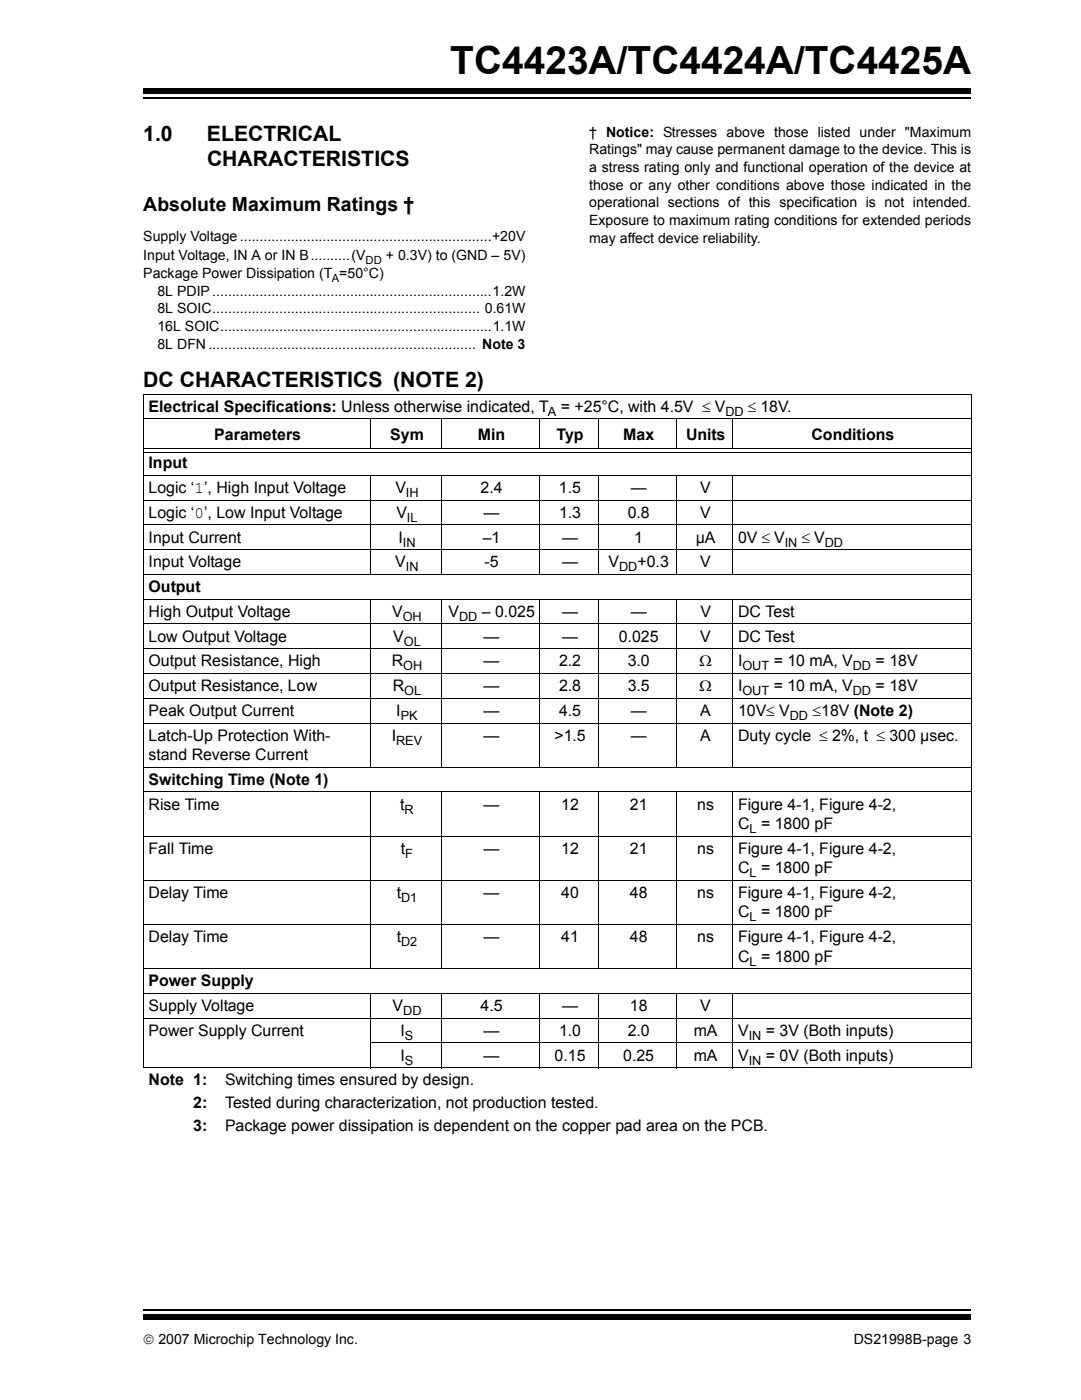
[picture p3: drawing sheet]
<svg xmlns="http://www.w3.org/2000/svg" width="216mm" height="279mm" viewBox="0 0 216 279" stroke-linecap="round" stroke-linejoin="round" font-family="sans-serif">
<defs><g id="words">
<text font-size="7.7" x="89.8" y="14.7">TC4423A/TC4424A/TC4425A</text>
<g font-size="4.2">
<text x="28.6" y="28.2">1.0</text>
<text x="41.3" y="28.2">ELECTRICAL</text>
<text x="41.3" y="33.1">CHARACTERISTICS</text>
<text x="28.6" y="77.3">DC CHARACTERISTICS (NOTE 2)</text>
</g>
<text font-size="3.9" x="28.6" y="42.1">Absolute Maximum Ratings †</text>
<g font-size="3.2">
<text x="29.6" y="82.2">Electrical Specifications: Unless otherwise indicated, T</text>
<text x="111.8" y="82.2">= +25°C, with 4.5V ≤ V</text>
<text x="149.1" y="82.2">≤ 18V.</text>
<text x="42.7" y="87.8">Parameters</text>
<text x="77.8" y="87.8">Sym</text>
<text x="95.3" y="87.8">Min</text>
<text x="111" y="87.8">Typ</text>
<text x="124.3" y="87.8">Max</text>
<text x="136.8" y="87.8">Units</text>
<text x="161.8" y="87.8">Conditions</text>
<text x="29.6" y="93.5">Input</text>
<text x="29.6" y="98.4">Logic ‘1’, High Input Voltage</text>
<text x="78.8" y="98.4">V</text>
<text x="95.8" y="98.4">2.4</text>
<text x="111.5" y="98.4">1.5</text>
<text x="125.8" y="98.4">—</text>
<text x="139.6" y="98.4">V</text>
<text x="29.6" y="103.4">Logic ‘0’, Low Input Voltage</text>
<text x="79.1" y="103.4">V</text>
<text x="96.4" y="103.4">—</text>
<text x="111.5" y="103.4">1.3</text>
<text x="125.2" y="103.4">0.8</text>
<text x="139.6" y="103.4">V</text>
<text x="29.6" y="108.3">Input Current</text>
<text x="29.6" y="113.2">Input Voltage</text>
<text x="78.8" y="113.2">V</text>
<text x="79.4" y="108.3">I</text>
<text x="96.3" y="108.3">–1</text>
<text x="96.6" y="113.2">-5</text>
<text x="112.1" y="108.3">—</text>
<text x="112.1" y="113.2">—</text>
<text x="121.3" y="113.2">V</text>
<text x="126.5" y="108.3">1</text>
<text x="127.1" y="113.2">+0.3</text>
<text x="138.7" y="108.3">µA</text>
<text x="139.6" y="113.2">V</text>
<text x="147.2" y="108.3">0V ≤ V</text>
<text x="159.8" y="108.3">≤ V</text>
<text x="29.6" y="118.2">Output</text>
<text x="29.6" y="123.1">High Output Voltage</text>
<text x="78.2" y="123.1">V</text>
<text x="89.4" y="123.1">V</text>
<text x="96.1" y="123.1">– 0.025</text>
<text x="112.1" y="123.1">—</text>
<text x="125.8" y="123.1">—</text>
<text x="139.7" y="123.1">V</text>
<text x="147.2" y="123.1">DC Test</text>
<text x="29.6" y="128.1">Low Output Voltage</text>
<text x="78.4" y="128.1">V</text>
<text x="96.4" y="128.1">—</text>
<text x="112.1" y="128.1">—</text>
<text x="123.4" y="128.1">0.025</text>
<text x="139.6" y="128.1">V</text>
<text x="147.2" y="128.1">DC Test</text>
<text x="29.6" y="133">Output Resistance, High</text>
<text x="29.6" y="137.9">Output Resistance, Low</text>
<text x="78.1" y="133">R</text>
<text x="78.3" y="137.9">R</text>
<text x="96.4" y="133">—</text>
<text x="96.4" y="137.9">—</text>
<text x="111.5" y="133">2.2</text>
<text x="111.5" y="137.9">2.8</text>
<text x="125.2" y="133">3.0</text>
<text x="125.2" y="137.9">3.5</text>
<text x="139.5" y="133">Ω</text>
<text x="139.5" y="137.9">Ω</text>
<text x="147.2" y="133">I</text>
<text x="147.2" y="137.9">I</text>
<text x="154.3" y="133">= 10 mA, V</text>
<text x="154.3" y="137.9">= 10 mA, V</text>
<text x="174.6" y="133">= 18V</text>
<text x="174.6" y="137.9">= 18V</text>
<text x="29.6" y="142.9">Peak Output Current</text>
<text x="79" y="142.9">I</text>
<text x="96.4" y="142.9">—</text>
<text x="111.5" y="142.9">4.5</text>
<text x="125.8" y="142.9">—</text>
<text x="139.6" y="142.9">A</text>
<text x="147.2" y="142.9">10V≤ V</text>
<text x="162" y="142.9">≤18V (Note 2)</text>
<text x="29.6" y="147.8">Latch-Up Protection With-</text>
<text x="78.1" y="147.8">I</text>
<text x="96.4" y="147.8">—</text>
<text x="110.6" y="147.8">&gt;1.5</text>
<text x="125.8" y="147.8">—</text>
<text x="139.6" y="147.8">A</text>
<text x="147.2" y="147.8">Duty cycle ≤ 2%, t ≤ 300 µsec.</text>
<text x="29.6" y="151.7">stand Reverse Current</text>
<text x="29.6" y="156.6">Switching Time (Note 1)</text>
<text x="29.6" y="161.6">Rise Time</text>
<text x="79.8" y="161.6">t</text>
<text x="96.4" y="161.6">—</text>
<text x="111.9" y="161.6">12</text>
<text x="125.6" y="161.6">21</text>
<text x="139" y="161.6">ns</text>
<text x="147.2" y="161.6">Figure 4-1, Figure 4-2,</text>
<text x="147.2" y="165.5">C</text>
<text x="151.7" y="165.5">= 1800 pF</text>
<text x="29.6" y="170.4">Fall Time</text>
<text x="79.9" y="170.4">t</text>
<text x="96.4" y="170.4">—</text>
<text x="111.9" y="170.4">12</text>
<text x="125.6" y="170.4">21</text>
<text x="139" y="170.4">ns</text>
<text x="147.2" y="170.4">Figure 4-1, Figure 4-2,</text>
<text x="29.6" y="179.2">Delay Time</text>
<text x="79.1" y="179.2">t</text>
<text x="96.4" y="179.2">—</text>
<text x="111.9" y="179.2">40</text>
<text x="125.6" y="179.2">48</text>
<text x="139" y="179.2">ns</text>
<text x="147.2" y="179.2">Figure 4-1, Figure 4-2,</text>
<text x="147.2" y="174.3">C</text>
<text x="151.7" y="174.3">= 1800 pF</text>
<text x="147.2" y="183.1">C</text>
<text x="151.7" y="183.1">= 1800 pF</text>
<text x="29.6" y="188">Delay Time</text>
<text x="79.1" y="188">t</text>
<text x="96.4" y="188">—</text>
<text x="111.9" y="188">41</text>
<text x="125.6" y="188">48</text>
<text x="139" y="188">ns</text>
<text x="147.2" y="188">Figure 4-1, Figure 4-2,</text>
<text x="147.2" y="191.9">C</text>
<text x="151.7" y="191.9">= 1800 pF</text>
<text x="29.6" y="196.8">Power Supply</text>
<text x="29.6" y="201.8">Supply Voltage</text>
<text x="78.3" y="201.8">V</text>
<text x="95.8" y="201.8">4.5</text>
<text x="112.1" y="201.8">—</text>
<text x="125.6" y="201.8">18</text>
<text x="139.6" y="201.8">V</text>
<text x="29.6" y="206.7">Power Supply Current</text>
<text x="79.9" y="206.7">I</text>
<text x="96.4" y="206.7">—</text>
<text x="111.5" y="206.7">1.0</text>
<text x="125.2" y="206.7">2.0</text>
<text x="138.3" y="206.7">mA</text>
<text x="147.2" y="206.7">V</text>
<text x="152.7" y="206.7">= 3V (Both inputs)</text>
<text x="79.9" y="211.7">I</text>
<text x="96.4" y="211.7">—</text>
<text x="110.6" y="211.7">0.15</text>
<text x="124.3" y="211.7">0.25</text>
<text x="138.3" y="211.7">mA</text>
<text x="147.2" y="211.7">V</text>
<text x="152.7" y="211.7">= 0V (Both inputs)</text>
<text x="29.6" y="216.6">Note 1:</text>
<text x="38.5" y="221.2">2:</text>
<text x="44.9" y="216.6">Switching times ensured by design.</text>
<text x="44.9" y="221.2">Tested during characterization, not production tested.</text>
<text x="38.5" y="225.8">3:</text>
<text x="44.9" y="225.8">Package power dissipation is dependent on the copper pad area on the PCB.</text>
</g>
<g font-size="2.8">
<text x="117.5" y="27.3">† Notice: Stresses above those listed under &quot;Maximum</text>
<text x="117.5" y="34.3">a stress rating only and functional operation of the device at</text>
<text x="117.5" y="30.8">Ratings&quot; may cause permanent damage to the device. This is</text>
<text x="117.5" y="37.9">those or any other conditions above those indicated in the</text>
<text x="117.5" y="41.4">operational sections of this specification is not intended.</text>
<text x="117.5" y="44.9">Exposure to maximum rating conditions for extended periods</text>
<text x="28.6" y="48.1">Supply Voltage ................................................................+20V</text>
<text x="28.6" y="52">Input Voltage, IN A or IN B..........(V</text>
<text x="76.9" y="52">+ 0.3V) to (GND – 5V)</text>
<text x="117.5" y="48.4">may affect device reliability.</text>
<text x="28.6" y="55.5">Package Power Dissipation (T =50°C)</text>
<text x="31.4" y="59">8L PDIP.......................................................................1.2W</text>
<text x="31.4" y="62.5">8L SOIC.................................................................... 0.61W</text>
<text x="31.4" y="66.1">16L SOIC.....................................................................1.1W</text>
<text x="31.4" y="69.6">8L DFN.................................................................... Note 3</text>
<text x="28.6" y="268.1">© 2007 Microchip Technology Inc.</text>
<text x="170.2" y="268.1">DS21998B-page 3</text>
</g>
<g font-size="2.5">
<text x="109.3" y="83">A</text>
<text x="144.6" y="83">DD</text>
<text x="80.9" y="99.2">IH</text>
<text x="81.2" y="104.2">IL</text>
<text x="80.3" y="109.1">IN</text>
<text x="156.5" y="109.1">IN</text>
<text x="164.5" y="109.1">DD</text>
<text x="80.9" y="114">IN</text>
<text x="123.4" y="114">DD</text>
<text x="80.3" y="123.9">OH</text>
<text x="91.5" y="123.9">DD</text>
<text x="80.5" y="128.8">OL</text>
<text x="80.4" y="133.8">OH</text>
<text x="148" y="133.8">OUT</text>
<text x="170.1" y="133.8">DD</text>
<text x="79.9" y="143.7">PK</text>
<text x="80.6" y="138.7">OL</text>
<text x="148" y="138.7">OUT</text>
<text x="157.5" y="143.7">DD</text>
<text x="170.1" y="138.7">DD</text>
<text x="79" y="148.6">REV</text>
<text x="80.7" y="162.4">R</text>
<text x="149.5" y="166.2">L</text>
<text x="80.8" y="171.2">F</text>
<text x="149.5" y="175.1">L</text>
<text x="80" y="180">D1</text>
<text x="149.5" y="183.9">L</text>
<text x="80" y="188.8">D2</text>
<text x="149.5" y="192.7">L</text>
<text x="80.4" y="202.6">DD</text>
<text x="80.8" y="207.5">S</text>
<text x="149.3" y="207.5">IN</text>
<text x="80.8" y="212.5">S</text>
<text x="149.3" y="212.5">IN</text>
</g>
<g font-size="2.2">
<text x="72.9" y="52.7">DD</text>
<text x="66.1" y="56.2">A</text>
</g>
</g></defs>
<path d="M28.6 261.4h165.1" fill="none" stroke="#000" stroke-width=".36"/>
<path d="M28.6 262.4h165.1v1h-165.1z" fill="#000"/>
<path d="M28.6 17.3h165.1v5.4h-165.1z" fill="#fff"/>
<path d="M28.6 19.6h165.1" fill="none" stroke="#000" stroke-width=".36"/>
<path d="M28.6 17.7h165.1v1h-165.1z" fill="#000"/>
<g fill="none" stroke="#000" stroke-width=".2">
<path d="M28.5 78.7h165.3M28.6 78.8v134.2M193.7 78.8v134.2M28.5 83.6h165.3M28.5 94.9h165.3M28.5 99.8h165.3M28.7 89.5h164.9M28.7 90.4h164.9M73.8 83.5v5.9M73.8 94.8v19.9M88.1 83.5v5.9M88.1 94.8v19.9"/>
<path d="M107.6 83.5v5.9M107.6 94.8v19.9M119.4 83.5v5.9M119.4 94.8v19.9M134.9 83.5v5.9M134.9 94.8v19.9M146.1 83.5v5.9M146.1 94.8v19.9M28.5 104.8h165.3M28.5 109.7h165.3M28.5 114.7h165.3M28.5 119.6h165.3"/>
<path d="M73.8 119.5v33.7M88.1 119.5v33.7M107.6 119.5v33.7M119.4 119.5v33.7M134.9 119.5v33.7M146.1 119.5v33.7M28.5 124.5h165.3M28.5 129.5h165.3M28.5 134.4h165.3M28.5 139.3h165.3M28.5 144.3h165.3M28.5 153.1h165.3"/>
<path d="M28.5 158.1h165.3M73.8 158v35.4M88.1 158v35.4M107.6 158v35.4M119.4 158v35.4M134.9 158v35.4M146.1 158v35.4M28.5 166.9h165.3M28.5 175.7h165.3M28.5 184.5h165.3M28.5 193.3h165.3M28.5 198.3h165.3"/>
<path d="M73.8 198.2v15M88.1 198.2v15M107.6 198.2v15M119.4 198.2v15M134.9 198.2v15M146.1 198.2v15M28.5 203.2h165.3M28.5 213.1h165.3M73.7 208.1h120.1"/>
</g>
<use href="#words"/>
</svg>
